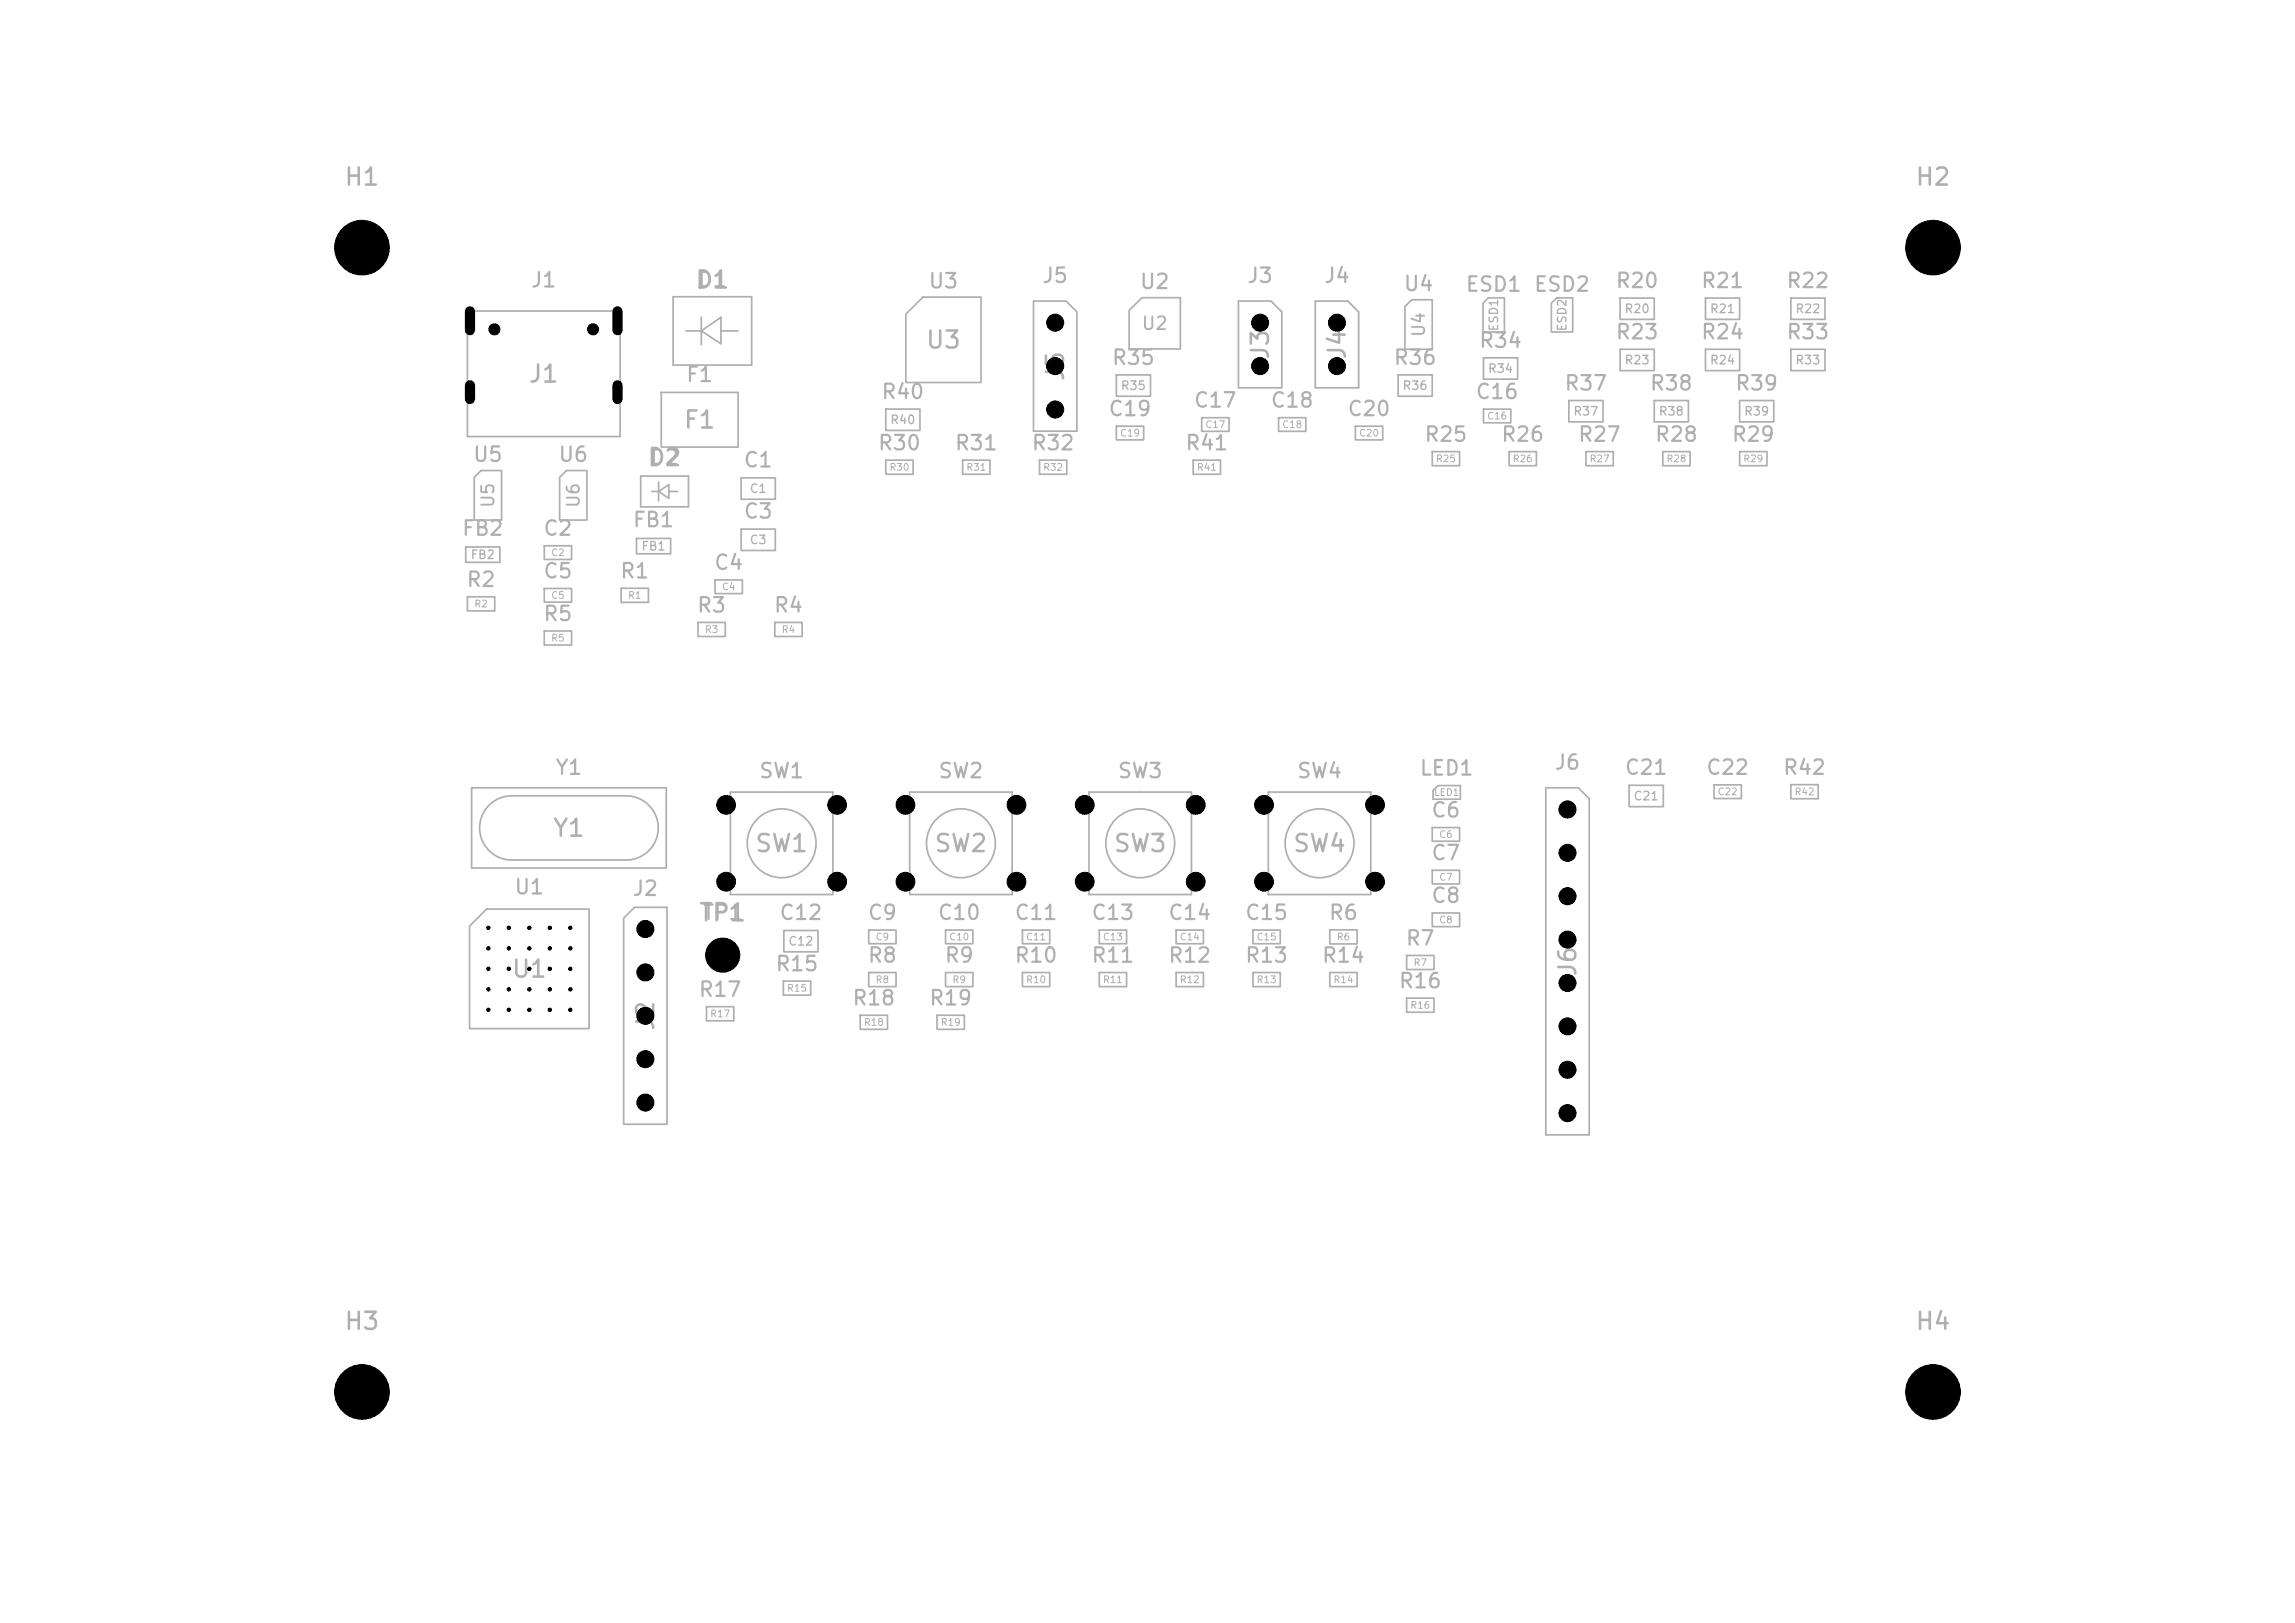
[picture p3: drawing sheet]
<svg xmlns="http://www.w3.org/2000/svg" width="297mm" height="210mm" viewBox="0 0 297 210" stroke-linecap="round" stroke-linejoin="round" font-family="sans-serif">
<defs><g id="words">
<g font-size="2.2" fill="#afafaf">
<text x="44.4" y="24.5">H1</text>
<text x="247.7" y="24.5">H2</text>
<text x="89.8" y="37.9">D1</text>
<text x="119.7" y="45.6">U3</text>
<text x="164.7" y="46.7" transform="rotate(-90 164.7 46.7)">J3</text>
<text x="174.7" y="46.7" transform="rotate(-90 174.7 46.7)">J4</text>
<text x="68.3" y="50">J1</text>
<text x="138.2" y="49.5" transform="rotate(-90 138.2 49.5)">J5</text>
<text x="88.3" y="56">F1</text>
<text x="83.6" y="60.8">D2</text>
<text x="71.4" y="108.8">Y1</text>
<text x="97.6" y="110.8">SW1</text>
<text x="120.8" y="110.8">SW2</text>
<text x="144" y="110.8">SW3</text>
<text x="167.2" y="110.8">SW4</text>
<text x="90.3" y="119.7">TP1</text>
<text x="66.1" y="127">U1</text>
<text x="204.5" y="126.5" transform="rotate(-90 204.5 126.5)">J6</text>
<text x="85.2" y="133.6" transform="rotate(-90 85.2 133.6)">J2</text>
<text x="44.4" y="172.6">H3</text>
<text x="247.7" y="172.6">H4</text>
</g>
<g font-size="1.9" fill="#afafaf">
<text x="68.6" y="37.6">J1</text>
<text x="90.2" y="37.6">D1</text>
<text x="120" y="37.8">U3</text>
<text x="134.8" y="37.1">J5</text>
<text x="147.4" y="37.8">U2</text>
<text x="161.3" y="37.1">J3</text>
<text x="171.2" y="37.1">J4</text>
<text x="181.5" y="38.1">U4</text>
<text x="189.5" y="38.2">ESD1</text>
<text x="198.4" y="38.2">ESD2</text>
<text x="209" y="37.7">R20</text>
<text x="220" y="37.7">R21</text>
<text x="231.1" y="37.7">R22</text>
<text x="143.8" y="47.7">R35</text>
<text x="180.2" y="47.7">R36</text>
<text x="191.3" y="45.5">R34</text>
<text x="209" y="44.4">R23</text>
<text x="220" y="44.4">R24</text>
<text x="231.1" y="44.4">R33</text>
<text x="88.7" y="49.9">F1</text>
<text x="113.9" y="52.1">R40</text>
<text x="154.4" y="53.2">C17</text>
<text x="164.3" y="53.2">C18</text>
<text x="190.8" y="52.1">C16</text>
<text x="202.3" y="51">R37</text>
<text x="213.4" y="51">R38</text>
<text x="224.4" y="51">R39</text>
<text x="113.5" y="58.7">R30</text>
<text x="123.4" y="58.7">R31</text>
<text x="133.4" y="58.7">R32</text>
<text x="143.3" y="54.3">C19</text>
<text x="153.3" y="58.7">R41</text>
<text x="174.3" y="54.3">C20</text>
<text x="184.2" y="57.6">R25</text>
<text x="194.1" y="57.6">R26</text>
<text x="204.1" y="57.6">R27</text>
<text x="214" y="57.6">R28</text>
<text x="224" y="57.6">R29</text>
<text x="61.1" y="60.2">U5</text>
<text x="72.1" y="60.2">U6</text>
<text x="84" y="60.6">D2</text>
<text x="96.1" y="60.9">C1</text>
<text x="59.7" y="69.8">FB2</text>
<text x="70.2" y="69.8">C2</text>
<text x="81.8" y="68.7">FB1</text>
<text x="96.1" y="67.6">C3</text>
<text x="60.2" y="76.4">R2</text>
<text x="70.2" y="75.3">C5</text>
<text x="80.1" y="75.3">R1</text>
<text x="92.3" y="74.2">C4</text>
<text x="70.2" y="80.8">R5</text>
<text x="90.1" y="79.7">R3</text>
<text x="100" y="79.7">R4</text>
<text x="71.7" y="100.7">Y1</text>
<text x="98.1" y="101.1">SW1</text>
<text x="121.3" y="101.1">SW2</text>
<text x="144.5" y="101.1">SW3</text>
<text x="167.7" y="101.1">SW4</text>
<text x="183.6" y="100.8">LED1</text>
<text x="201.1" y="100">J6</text>
<text x="210.1" y="100.7">C21</text>
<text x="220.7" y="100.7">C22</text>
<text x="230.6" y="100.7">R42</text>
<text x="185.1" y="106.2">C6</text>
<text x="185.1" y="111.8">C7</text>
<text x="66.4" y="116.2">U1</text>
<text x="81.7" y="116.4">J2</text>
<text x="90.8" y="119.5">TP1</text>
<text x="100.7" y="119.5">C12</text>
<text x="112.2" y="119.5">C9</text>
<text x="121.2" y="119.5">C10</text>
<text x="131.2" y="119.5">C11</text>
<text x="141.1" y="119.5">C13</text>
<text x="151.1" y="119.5">C14</text>
<text x="161" y="119.5">C15</text>
<text x="171.8" y="119.5">R6</text>
<text x="185.1" y="117.3">C8</text>
<text x="112.2" y="125">R8</text>
<text x="122.1" y="125">R9</text>
<text x="131.2" y="125">R10</text>
<text x="141.1" y="125">R11</text>
<text x="151.1" y="125">R12</text>
<text x="161" y="125">R13</text>
<text x="170.9" y="125">R14</text>
<text x="181.8" y="122.8">R7</text>
<text x="90.3" y="129.4">R17</text>
<text x="100.2" y="126.1">R15</text>
<text x="110.2" y="130.5">R18</text>
<text x="120.1" y="130.5">R19</text>
<text x="180.9" y="128.3">R16</text>
</g>
<text font-size="1.7" fill="#afafaf" x="147.6" y="43.1">U2</text>
<g font-size="1.6" fill="#afafaf">
<text x="184.8" y="43.7" transform="rotate(-90 184.8 43.7)">U4</text>
<text x="64.3" y="65.8" transform="rotate(-90 64.3 65.8)">U5</text>
<text x="75.4" y="65.8" transform="rotate(-90 75.4 65.8)">U6</text>
</g>
<g font-size="1.1" fill="#afafaf">
<text x="210.2" y="40.8">R20</text>
<text x="221.2" y="40.8">R21</text>
<text x="232.3" y="40.8">R22</text>
<text x="194.1" y="43" transform="rotate(-90 194.1 43)">ESD1</text>
<text x="203" y="43" transform="rotate(-90 203 43)">ESD2</text>
<text x="210.2" y="47.4">R23</text>
<text x="221.2" y="47.4">R24</text>
<text x="232.3" y="47.4">R33</text>
<text x="145" y="50.7">R35</text>
<text x="181.4" y="50.7">R36</text>
<text x="192.5" y="48.5">R34</text>
<text x="115.1" y="55.1">R40</text>
<text x="203.5" y="54">R37</text>
<text x="214.6" y="54">R38</text>
<text x="225.6" y="54">R39</text>
<text x="96.9" y="64.1">C1</text>
<text x="82.9" y="71.5">FB1</text>
<text x="96.9" y="70.7">C3</text>
<text x="60.8" y="72.6">FB2</text>
<text x="211.3" y="103.8">C21</text>
<text x="101.9" y="122.6">C12</text>
</g>
<g font-size=".9" fill="#afafaf">
<text x="144.9" y="56.7">C19</text>
<text x="155.9" y="55.6">C17</text>
<text x="165.9" y="55.6">C18</text>
<text x="175.8" y="56.7">C20</text>
<text x="192.4" y="54.5">C16</text>
<text x="115" y="61.1">R30</text>
<text x="125" y="61.1">R31</text>
<text x="134.9" y="61.1">R32</text>
<text x="154.8" y="61.1">R41</text>
<text x="185.7" y="60">R25</text>
<text x="195.7" y="60">R26</text>
<text x="205.6" y="60">R27</text>
<text x="215.6" y="60">R28</text>
<text x="225.5" y="60">R29</text>
<text x="71.3" y="72.2">C2</text>
<text x="71.3" y="77.7">C5</text>
<text x="81.2" y="77.7">R1</text>
<text x="93.4" y="76.6">C4</text>
<text x="61.3" y="78.8">R2</text>
<text x="71.3" y="83.2">R5</text>
<text x="91.1" y="82.1">R3</text>
<text x="101.1" y="82.1">R4</text>
<text x="185.5" y="103.2">LED1</text>
<text x="222.2" y="103.1">C22</text>
<text x="232.2" y="103.1">R42</text>
<text x="186.2" y="108.6">C6</text>
<text x="186.2" y="119.7">C8</text>
<text x="186.2" y="114.2">C7</text>
<text x="113.2" y="121.9">C9</text>
<text x="122.8" y="121.9">C10</text>
<text x="132.7" y="121.9">C11</text>
<text x="142.7" y="121.9">C13</text>
<text x="152.6" y="121.9">C14</text>
<text x="162.5" y="121.9">C15</text>
<text x="172.9" y="121.9">R6</text>
<text x="182.9" y="125.2">R7</text>
<text x="91.8" y="131.8">R17</text>
<text x="101.8" y="128.5">R15</text>
<text x="113.2" y="127.4">R8</text>
<text x="123.2" y="127.4">R9</text>
<text x="132.7" y="127.4">R10</text>
<text x="142.7" y="127.4">R11</text>
<text x="152.6" y="127.4">R12</text>
<text x="162.5" y="127.4">R13</text>
<text x="172.5" y="127.4">R14</text>
<text x="182.4" y="130.7">R16</text>
<text x="111.7" y="132.9">R18</text>
<text x="121.7" y="132.9">R19</text>
</g>
</g></defs>
<g fill="none" stroke="#afafaf" stroke-width=".22">
<path d="M87.1 38.4h10.2v8.8h-10.2zM119.4 38.4h7.6v11.1h-9.8v-8.8zM133.7 39h4.3l1.4 1.4v15.4h-5.7zM147.8 38.5h5v6.7h-6.7v-5zM160.3 39h4.2l1.4 1.4v9.8h-5.6zM170.2 39h4.2l1.4 1.4v9.8h-5.6zM182.7 38.8h2.7v6.4h-3.6v-5.5zM192.6 38.5h2.1v4.5h-2.8v-3.8zM201.5 38.5h2v4.5h-2.7v-3.8zM209.7 38.6h4.4v2.7h-4.4zM220.7 38.6h4.4v2.7h-4.4zM231.8 38.6h4.4v2.7h-4.4z"/>
<path d="M60.5 40.2h19.7v16.3h-19.7zM85.6 50.8h9.9v7h-9.9zM88.8 42.8h2M90.8 41.1v3.5M90.8 42.8l2.5-1.7v3.4zM93.3 42.8h2.2M114.6 52.9h4.5v2.8h-4.5zM114.6 59.5h3.6v1.9h-3.6zM124.6 59.5h3.5v1.9h-3.5zM134.5 59.5h3.6v1.9h-3.6zM144.5 48.5h4.4v2.8h-4.4zM144.5 55.2h3.5v1.7h-3.5z"/>
<path d="M154.4 59.5h3.5v1.9h-3.5zM155.5 54h3.6v1.8h-3.6zM165.5 54h3.5v1.8h-3.5zM175.4 55.2h3.5v1.7h-3.5zM180.9 48.5h4.5v2.8h-4.5zM185.4 58.4h3.5v1.9h-3.5zM192 46.3h4.4v2.8h-4.4zM192 52.9h3.5v1.8h-3.5zM195.3 58.4h3.5v1.9h-3.5zM203 51.8h4.5v2.8h-4.5zM205.2 58.4h3.6v1.9h-3.6zM209.7 45.2h4.4v2.8h-4.4z"/>
<path d="M214.1 51.8h4.4v2.8h-4.4zM215.2 58.4h3.5v1.9h-3.5zM220.7 45.2h4.4v2.8h-4.4zM225.1 51.8h4.5v2.8h-4.5zM225.1 58.4h3.6v1.9h-3.6zM231.8 45.2h4.4v2.8h-4.4zM60.3 70.8h4.4v2h-4.4zM60.5 77.2h3.5v1.8h-3.5zM62.3 60.9h2.6v6.4h-3.5v-5.5zM70.4 70.6h3.6v1.8h-3.6zM70.4 76.1h3.6v1.8h-3.6zM72.4 61.8l.9-.9h2.7v6.4h-3.6z"/>
<path d="M80.4 76.1h3.5v1.8h-3.5zM82.4 69.7h4.4v2h-4.4zM82.9 61.6h6.2v4h-6.2zM84.3 63.6h.9M85.2 62.4v2.4M85.2 63.6l1.4-.9v1.8zM86.6 63.6h1.1M92.5 75h3.6v1.8h-3.6zM95.9 61.8h4.4v2.8h-4.4zM95.9 68.5h4.4v2.7h-4.4zM70.4 81.6h3.6v1.9h-3.6zM90.3 80.5h3.6v1.9h-3.6z"/>
<path d="M100.3 80.5h3.5v1.9h-3.5zM60.8 119.8l2.2-2.2h13.2v15.5h-15.4zM61 101.9h25.2v10.4h-25.2zM63.3 104.2a4.2 4.2 0 0 1 2.9-1.2h14.8a4.2 4.2 0 0 1 4.2 4.1 4.2 4.2 0 0 1-4.2 4.2h-14.8a4.2 4.2 0 0 1-3.8-2.6 4.2 4.2 0 0 1 .9-4.5zM80.7 118.8l1.4-1.4h4.2v28.1h-5.6zM94.5 102.5h13.3v13.2h-13.3zM117.7 102.5h13.3v13.2h-13.3zM140.9 102.5h13.3v13.2h-13.3zM164.1 102.5h13.3v13.2h-13.3zM185.4 118.1h3.5v1.8h-3.5zM185.4 112.6h3.5v1.8h-3.5zM185.4 107.1h3.5v1.8h-3.5z"/>
<path d="M186.1 101.6h2.9v1.8h-3.5v-1.1zM200 101.9h4.3l1.4 1.4v43.5h-5.7zM210.8 101.6h4.5v2.8h-4.5zM221.8 101.6h3.6v1.7h-3.6zM231.8 101.5h3.5v1.9h-3.5zM91.4 130.3h3.6v1.8h-3.6zM101.4 126.9h3.5v1.9h-3.5zM101.4 120.4h4.5v2.8h-4.5zM111.3 131.4h3.6v1.8h-3.6zM112.4 125.8h3.6v1.9h-3.6zM112.4 120.3h3.6v1.8h-3.6zM121.3 131.4h3.5v1.8h-3.5z"/>
<path d="M122.4 120.3h3.5v1.8h-3.5zM122.4 125.8h3.5v1.9h-3.5zM132.3 125.8h3.5v1.9h-3.5zM132.3 120.3h3.5v1.8h-3.5zM142.3 125.8h3.5v1.9h-3.5zM142.3 120.3h3.5v1.8h-3.5zM152.2 120.3h3.5v1.8h-3.5zM152.2 125.8h3.5v1.9h-3.5zM162.1 120.3h3.6v1.8h-3.6zM162.1 125.8h3.6v1.9h-3.6zM172.1 125.8h3.5v1.9h-3.5zM172.1 120.3h3.5v1.8h-3.5z"/>
<path d="M182 129.2h3.6v1.8h-3.6zM182 123.6h3.6v1.9h-3.6z"/>
<circle cx="101.2" cy="109.1" r="4.5"/>
<circle cx="124.4" cy="109.1" r="4.5"/>
<circle cx="147.6" cy="109.1" r="4.5"/>
<circle cx="170.8" cy="109.1" r="4.5"/>
</g>
<g fill="#000" stroke="#000" stroke-width=".13">
<circle cx="46.8" cy="32" r="3.5"/>
<circle cx="250.2" cy="32" r="3.5"/>
<circle cx="64" cy="42.6" r=".72"/>
<circle cx="76.8" cy="42.6" r=".72"/>
<circle cx="136.6" cy="41.8" r="1.1"/>
<circle cx="136.6" cy="47.4" r="1.1"/>
<circle cx="136.6" cy="53" r="1.1"/>
<circle cx="163.1" cy="41.8" r="1.1"/>
<circle cx="163.1" cy="47.4" r="1.1"/>
<circle cx="173" cy="41.8" r="1.1"/>
<circle cx="173" cy="47.4" r="1.1"/>
<circle cx="94" cy="104.1" r="1.22"/>
<circle cx="94" cy="114.1" r="1.22"/>
<circle cx="108.3" cy="104.1" r="1.22"/>
<circle cx="108.3" cy="114.1" r="1.22"/>
<circle cx="117.2" cy="104.1" r="1.22"/>
<circle cx="117.2" cy="114.1" r="1.22"/>
<circle cx="131.5" cy="104.1" r="1.22"/>
<circle cx="131.5" cy="114.1" r="1.22"/>
<circle cx="140.4" cy="104.1" r="1.22"/>
<circle cx="140.4" cy="114.1" r="1.22"/>
<circle cx="154.7" cy="104.1" r="1.22"/>
<circle cx="154.7" cy="114.1" r="1.22"/>
<circle cx="163.6" cy="104.1" r="1.22"/>
<circle cx="163.6" cy="114.1" r="1.22"/>
<circle cx="177.9" cy="104.1" r="1.22"/>
<circle cx="177.9" cy="114.1" r="1.22"/>
<circle cx="202.9" cy="104.7" r="1.1"/>
<circle cx="202.9" cy="110.4" r="1.11"/>
<circle cx="202.9" cy="116" r="1.11"/>
<circle cx="63.2" cy="122.7" r=".22"/>
<circle cx="63.2" cy="125.4" r=".22"/>
<circle cx="63.2" cy="130.7" r=".22"/>
<circle cx="63.2" cy="128" r=".22"/>
<circle cx="63.2" cy="120.1" r=".22"/>
<circle cx="65.8" cy="128" r=".22"/>
<circle cx="65.8" cy="130.7" r=".22"/>
<circle cx="65.8" cy="122.7" r=".22"/>
<circle cx="65.8" cy="125.4" r=".22"/>
<circle cx="65.8" cy="120.1" r=".22"/>
<circle cx="68.5" cy="128" r=".22"/>
<circle cx="68.5" cy="130.7" r=".22"/>
<circle cx="68.5" cy="125.4" r=".22"/>
<circle cx="68.5" cy="122.7" r=".22"/>
<circle cx="68.5" cy="120.1" r=".22"/>
<circle cx="71.2" cy="130.7" r=".22"/>
<circle cx="71.2" cy="122.7" r=".22"/>
<circle cx="71.2" cy="125.4" r=".22"/>
<circle cx="71.2" cy="128" r=".22"/>
<circle cx="71.2" cy="120.1" r=".22"/>
<circle cx="73.8" cy="128" r=".22"/>
<circle cx="73.8" cy="122.7" r=".22"/>
<circle cx="73.8" cy="125.4" r=".22"/>
<circle cx="73.8" cy="130.7" r=".22"/>
<circle cx="73.8" cy="120.1" r=".22"/>
<circle cx="83.5" cy="131.4" r="1.1"/>
<circle cx="83.5" cy="125.8" r="1.1"/>
<circle cx="83.5" cy="137.1" r="1.1"/>
<circle cx="83.5" cy="120.2" r="1.1"/>
<circle cx="93.5" cy="123.6" r="2.21"/>
<circle cx="202.9" cy="121.6" r="1.1"/>
<circle cx="202.9" cy="127.2" r="1.1"/>
<circle cx="202.9" cy="132.8" r="1.11"/>
<circle cx="202.9" cy="138.4" r="1.11"/>
<circle cx="83.5" cy="142.7" r="1.1"/>
<circle cx="202.9" cy="144" r="1.1"/>
<circle cx="46.8" cy="180.1" r="3.5"/>
<circle cx="250.2" cy="180.1" r="3.5"/>
</g>
<path d="M60.8 40.3v2.4M60.8 49.9v1.7M79.9 40.3v2.4M79.9 49.9v1.7" fill="none" stroke="#000" stroke-width="1.3"/>
<use href="#words"/>
</svg>
